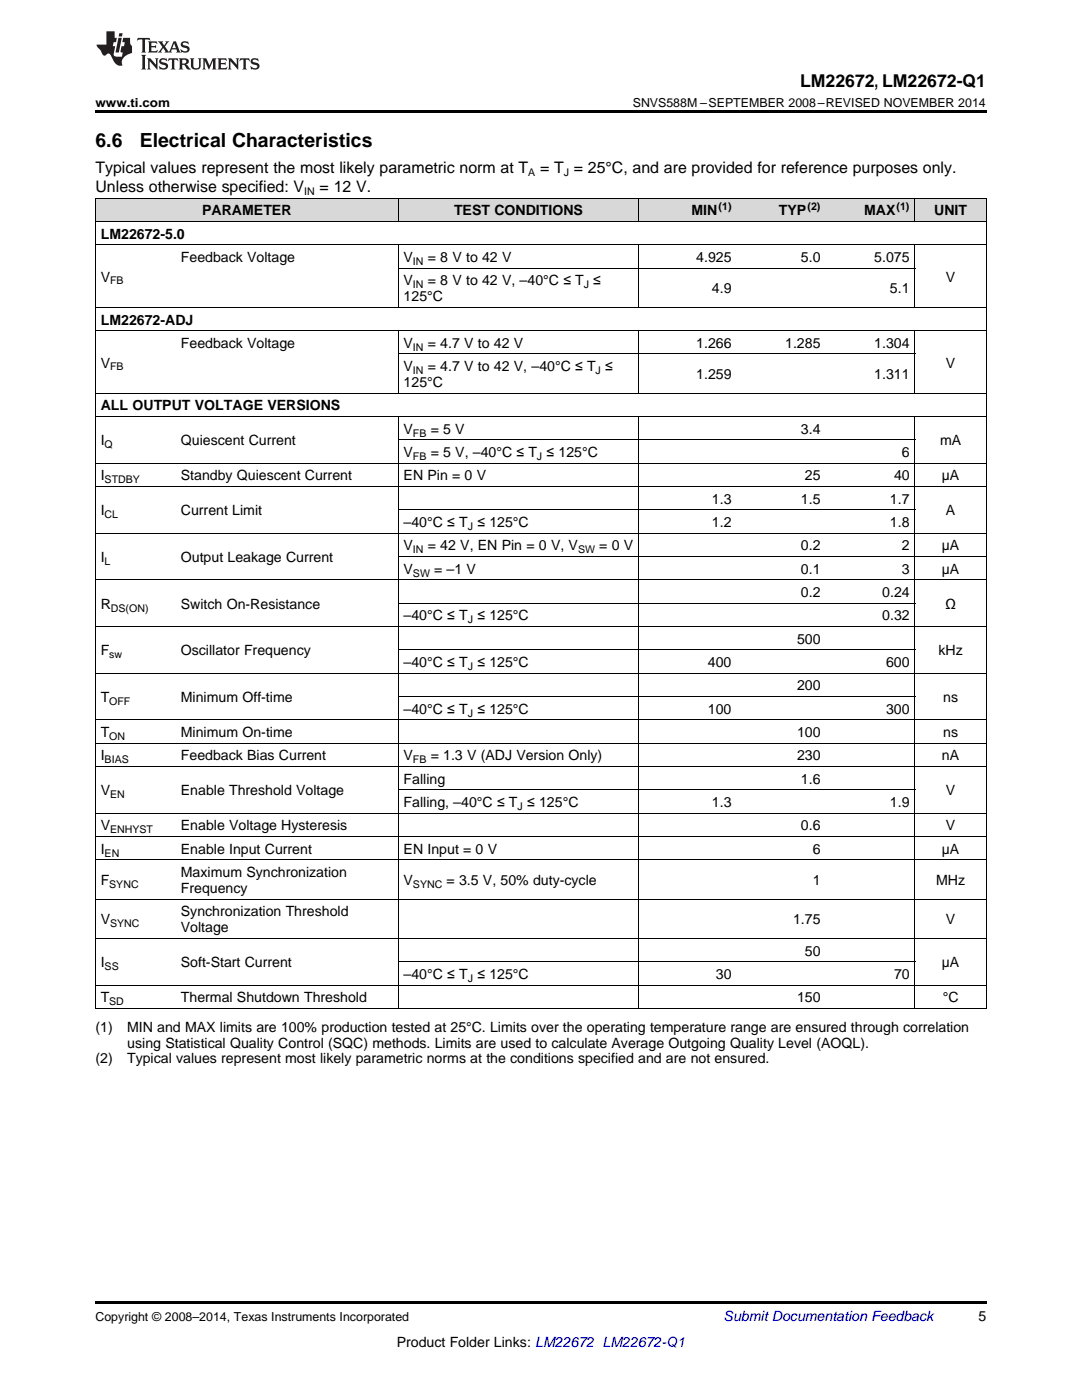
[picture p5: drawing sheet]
<svg xmlns="http://www.w3.org/2000/svg" width="216mm" height="279mm" viewBox="0 0 216 279" stroke-linecap="round" stroke-linejoin="round" font-family="sans-serif">
<defs><g id="words">
<g font-size="3.9">
<text x="19" y="29.3">6.6</text>
<text x="27.9" y="29.3">Electrical Characteristics</text>
</g>
<text font-size="3.5" x="159.6" y="17.3">LM22672, LM22672-Q1</text>
<g font-size="3.2">
<text x="19" y="34.4">Typical values represent the most likely parametric norm at T</text>
<text x="107.8" y="34.4">= T = 25°C, and are provided for reference purposes only.</text>
<text x="19" y="38.3">Unless otherwise specified: V</text>
<text x="63.8" y="38.3">= 12 V.</text>
</g>
<g font-size="2.8">
<text x="20.1" y="47.6">LM22672-5.0</text>
<text x="40.3" y="43">PARAMETER</text>
<text x="90.6" y="43">TEST CONDITIONS</text>
<text x="138" y="43">MIN</text>
<text x="155.4" y="43">TYP</text>
<text x="172.4" y="43">MAX</text>
<text x="186.4" y="43">UNIT</text>
<text x="36.1" y="52.3">Feedback Voltage</text>
<text x="80.5" y="52.3">V</text>
<text x="85.4" y="52.3">= 8 V to 42 V</text>
<text x="138.9" y="52.3">4.925</text>
<text x="159.8" y="52.3">5.0</text>
<text x="174.4" y="52.3">5.075</text>
<text x="20.1" y="56.2">V</text>
<text x="80.5" y="56.9">V</text>
<text x="85.4" y="56.9">= 8 V to 42 V, –40°C ≤ T ≤</text>
<text x="142.1" y="58.5">4.9</text>
<text x="177.6" y="58.5">5.1</text>
<text x="188.7" y="56.2">V</text>
<text x="20.1" y="64.8">LM22672-ADJ</text>
<text x="80.5" y="60.1">125°C</text>
<text x="36.1" y="69.4">Feedback Voltage</text>
<text x="80.5" y="69.4">V</text>
<text x="85.4" y="69.4">= 4.7 V to 42 V</text>
<text x="138.9" y="69.4">1.266</text>
<text x="156.7" y="69.4">1.285</text>
<text x="174.4" y="69.4">1.304</text>
<text x="20.1" y="73.3">V</text>
<text x="80.5" y="74.1">V</text>
<text x="80.5" y="77.3">125°C</text>
<text x="85.4" y="74.1">= 4.7 V to 42 V, –40°C ≤ T ≤</text>
<text x="138.9" y="75.7">1.259</text>
<text x="174.4" y="75.7">1.311</text>
<text x="188.7" y="73.3">V</text>
<text x="20.1" y="81.9">ALL OUTPUT VOLTAGE VERSIONS</text>
<text x="20.1" y="88.9">I</text>
<text x="36.1" y="88.9">Quiescent Current</text>
<text x="80.5" y="86.6">V</text>
<text x="85.9" y="86.6">= 5 V</text>
<text x="159.8" y="86.6">3.4</text>
<text x="187.6" y="88.9">mA</text>
<text x="20.1" y="95.9">I</text>
<text x="36.1" y="95.9">Standby Quiescent Current</text>
<text x="80.5" y="91.2">V</text>
<text x="80.5" y="95.9">EN Pin = 0 V</text>
<text x="85.9" y="91.2">= 5 V, –40°C ≤ T ≤ 125°C</text>
<text x="160.6" y="95.9">25</text>
<text x="178.4" y="95.9">40</text>
<text x="180" y="91.2">6</text>
<text x="187.9" y="95.9">µA</text>
<text x="142.1" y="100.5">1.3</text>
<text x="159.8" y="100.5">1.5</text>
<text x="177.6" y="100.5">1.7</text>
<text x="20.1" y="102.9">I</text>
<text x="36.1" y="102.9">Current Limit</text>
<text x="80.5" y="105.2">–40°C ≤ T ≤ 125°C</text>
<text x="142.1" y="105.2">1.2</text>
<text x="177.6" y="105.2">1.8</text>
<text x="188.7" y="102.9">A</text>
<text x="20.1" y="112.2">I</text>
<text x="36.1" y="112.2">Output Leakage Current</text>
<text x="80.5" y="109.9">V</text>
<text x="85.4" y="109.9">= 42 V, EN Pin = 0 V, V</text>
<text x="119.6" y="109.9">= 0 V</text>
<text x="159.8" y="109.9">0.2</text>
<text x="180" y="109.9">2</text>
<text x="187.9" y="109.9">µA</text>
<text x="80.5" y="114.5">V</text>
<text x="86.6" y="114.5">= –1 V</text>
<text x="159.8" y="114.5">0.1</text>
<text x="159.8" y="119.2">0.2</text>
<text x="176" y="119.2">0.24</text>
<text x="180" y="114.5">3</text>
<text x="187.9" y="114.5">µA</text>
<text x="20.1" y="121.5">R</text>
<text x="36.1" y="121.5">Switch On-Resistance</text>
<text x="80.5" y="123.8">–40°C ≤ T ≤ 125°C</text>
<text x="176" y="123.8">0.32</text>
<text x="188.6" y="121.5">Ω</text>
<text x="20.1" y="130.8">F</text>
<text x="36.1" y="130.8">Oscillator Frequency</text>
<text x="159" y="128.5">500</text>
<text x="187.3" y="130.8">kHz</text>
<text x="80.5" y="133.1">–40°C ≤ T ≤ 125°C</text>
<text x="141.3" y="133.1">400</text>
<text x="159" y="137.8">200</text>
<text x="176.8" y="133.1">600</text>
<text x="20.1" y="140.1">T</text>
<text x="36.1" y="140.1">Minimum Off-time</text>
<text x="80.5" y="142.5">–40°C ≤ T ≤ 125°C</text>
<text x="141.3" y="142.5">100</text>
<text x="176.8" y="142.5">300</text>
<text x="188.2" y="140.1">ns</text>
<text x="20.1" y="147.1">T</text>
<text x="36.1" y="147.1">Minimum On-time</text>
<text x="159" y="147.1">100</text>
<text x="188.2" y="147.1">ns</text>
<text x="20.1" y="151.8">I</text>
<text x="36.1" y="151.8">Feedback Bias Current</text>
<text x="80.5" y="151.8">V</text>
<text x="85.9" y="151.8">= 1.3 V (ADJ Version Only)</text>
<text x="159" y="151.8">230</text>
<text x="188" y="151.8">nA</text>
<text x="20.1" y="158.8">V</text>
<text x="36.1" y="158.8">Enable Threshold Voltage</text>
<text x="80.5" y="156.4">Falling</text>
<text x="80.5" y="161.1">Falling, –40°C ≤ T ≤ 125°C</text>
<text x="142.1" y="161.1">1.3</text>
<text x="159.8" y="156.4">1.6</text>
<text x="177.6" y="161.1">1.9</text>
<text x="188.7" y="158.8">V</text>
<text x="20.1" y="165.7">V</text>
<text x="36.1" y="165.7">Enable Voltage Hysteresis</text>
<text x="159.8" y="165.7">0.6</text>
<text x="188.7" y="165.7">V</text>
<text x="20.1" y="170.4">I</text>
<text x="36.1" y="170.4">Enable Input Current</text>
<text x="80.5" y="170.4">EN Input = 0 V</text>
<text x="162.2" y="170.4">6</text>
<text x="187.9" y="170.4">µA</text>
<text x="20.1" y="176.6">F</text>
<text x="36.1" y="175">Maximum Synchronization</text>
<text x="36.1" y="178.2">Frequency</text>
<text x="80.5" y="176.6">V</text>
<text x="89.1" y="176.6">= 3.5 V, 50% duty-cycle</text>
<text x="162.2" y="176.6">1</text>
<text x="186.8" y="176.6">MHz</text>
<text x="20.1" y="184.5">V</text>
<text x="36.1" y="182.9">Synchronization Threshold</text>
<text x="158.3" y="184.5">1.75</text>
<text x="188.7" y="184.5">V</text>
<text x="36.1" y="186.1">Voltage</text>
<text x="160.6" y="190.7">50</text>
<text x="20.1" y="193">I</text>
<text x="36.1" y="193">Soft-Start Current</text>
<text x="80.5" y="195.4">–40°C ≤ T ≤ 125°C</text>
<text x="142.8" y="195.4">30</text>
<text x="178.4" y="195.4">70</text>
<text x="187.9" y="193">µA</text>
<text x="20.1" y="200">T</text>
<text x="36.1" y="200">Thermal Shutdown Threshold</text>
<text x="159" y="200">150</text>
<text x="188.1" y="200">°C</text>
<text x="19" y="205.9">(1)</text>
<text x="25.4" y="205.9">MIN and MAX limits are 100% production tested at 25°C. Limits over the operating temperature range are ensured through correlation</text>
<text x="25.4" y="209.1">using Statistical Quality Control (SQC) methods. Limits are used to calculate Average Outgoing Quality Level (AOQL).</text>
<text x="19" y="212.2">(2)</text>
<text x="25.4" y="212.2">Typical values represent most likely parametric norms at the conditions specified and are not ensured.</text>
<text x="195.3" y="263.6">5</text>
<text x="79.2" y="268.9">Product Folder Links: LM22672 LM22672-Q1</text>
</g>
<text font-size="2.8" fill="#0000c8" x="144.4" y="263.6">Submit Documentation Feedback</text>
<g font-size="2.5">
<text x="19" y="21.4">www.ti.com</text>
<text x="126.3" y="21.4">SNVS588M –SEPTEMBER 2008–REVISED NOVEMBER 2014</text>
<text x="19" y="263.6">Copyright © 2008–2014, Texas Instruments Incorporated</text>
</g>
<g font-size="2.1">
<text x="105.4" y="35.1">A</text>
<text x="112.5" y="35.1">J</text>
<text x="60.7" y="38.9">IN</text>
<text x="143.4" y="41.8">(1)</text>
<text x="161.1" y="41.8">(2)</text>
<text x="178.9" y="41.8">(1)</text>
<text x="82.4" y="52.8">IN</text>
<text x="22" y="56.8">FB</text>
<text x="82.4" y="57.5">IN</text>
<text x="116.5" y="57.5">J</text>
<text x="82.4" y="70">IN</text>
<text x="22" y="73.9">FB</text>
<text x="82.4" y="74.6">IN</text>
<text x="118.9" y="74.6">J</text>
<text x="20.9" y="89.5">Q</text>
<text x="82.4" y="87.1">FB</text>
<text x="82.4" y="91.8">FB</text>
<text x="107.1" y="91.8">J</text>
<text x="20.9" y="96.4">STDBY</text>
<text x="20.9" y="103.4">CL</text>
<text x="93.3" y="105.8">J</text>
<text x="20.9" y="112.7">L</text>
<text x="82.4" y="110.4">IN</text>
<text x="115.4" y="110.4">SW</text>
<text x="82.4" y="115.1">SW</text>
<text x="22.1" y="122.1">DS(ON)</text>
<text x="93.3" y="124.4">J</text>
<text x="21.8" y="131.4">sw</text>
<text x="93.3" y="133.7">J</text>
<text x="21.8" y="140.7">OFF</text>
<text x="93.3" y="143">J</text>
<text x="21.8" y="147.7">ON</text>
<text x="20.9" y="152.3">BIAS</text>
<text x="82.4" y="152.3">FB</text>
<text x="22" y="159.3">EN</text>
<text x="103.3" y="161.6">J</text>
<text x="22" y="166.3">ENHYST</text>
<text x="20.9" y="171">EN</text>
<text x="21.8" y="177.2">SYNC</text>
<text x="82.4" y="177.2">SYNC</text>
<text x="22" y="185">SYNC</text>
<text x="20.9" y="193.6">SS</text>
<text x="93.3" y="195.9">J</text>
<text x="21.8" y="200.6">SD</text>
</g>
</g></defs>
<g fill="#d8d8d8">
<path d="M19 39.6h16v4.6h-16z"/>
<path d="M35 39.6h44.5v4.6h-44.5z"/>
<path d="M79.5 39.6h48v4.6h-48z"/>
<path d="M127.5 39.6h19.5v4.6h-19.5z"/>
<path d="M147 39.6h17.8v4.6h-17.8z"/>
<path d="M164.8 39.6h17.8v4.6h-17.8z"/>
<path d="M182.6 39.6h14.2v4.6h-14.2z"/>
</g>
<path d="M19 22h177.8v.5h-177.8zM19 201.3h.2zM79.4 201.3h.1zM127.4 201.3h.1zM182.5 201.3h.1zM196.7 201.3h.1zM19 259.7h177.8v.5h-177.8z" fill="#000"/>
<g fill="none" stroke="#000" stroke-width=".2">
<path d="M19 39.5h177.8M19.1 39.5v161.8M79.4 39.5v4.7M127.4 39.5v4.7M182.5 39.5v4.7M196.8 39.5v161.8M19 48.8h177.8M19 44.2h177.8M79.4 48.9v12.5M79.5 53.5h103.1M127.4 48.9v12.5M182.5 48.9v12.5"/>
<path d="M19 78.5h177.8M19 66h177.8M19 61.3h177.8M79.4 66v12.5M79.5 70.6h103.1M127.4 66v12.5M182.5 66v12.5M19 97.1h177.8M19 92.4h177.8M19 83.1h177.8M79.4 83.1v118.2M79.5 87.8h103.1"/>
<path d="M127.4 83.1v118.2M182.5 83.1v118.2M19 115.7h177.8M19 106.4h177.8M79.5 111.1h117.3M79.5 101.8h103.1M19 134.4h177.8M19 125h177.8M79.5 139h103.1M79.5 129.7h103.1M79.5 120.4h103.1M19 153h177.8"/>
<path d="M19 148.3h177.8M19 143.7h177.8M79.5 157.6h103.1M19 179.4h177.8M19 171.6h177.8M19 167h177.8M19 162.3h177.8M19 196.6h177.8M19 187.3h177.8M79.5 191.9h103.1M19 201.2h177.8"/>
</g>
<g fill="#231f20">
<path d="M27.5 7.6l-.1 .5 .4-.2h.6v.1v2.1l-.2 .4h1l-.3-.4v-2.1l.1-.1h.5l.5 .2-.2-.5zM29.5 8.3l.2 .3v1.5l-.2 .4h1.8l.2-.6a1.04 1.04 0 0 1-1.3 .2v-.7h.6l.3 .2v-.6l-.3 .2h-.6v-.6l.8-.1 .4 .3-.2-.5zM31.5 8.3l.9 1.1-.9 1.1h.8l-.2-.2 .5-.7 .4 .7-.2 .2h1.5l-.1-.2 .1-.4h.9l.1 .4-.2 .2h1l-.3-.3-.7-1.9h-.5l-.9 2-.8-1 .9-1h-.8l.1 .3-.3 .5-.4-.6 .2-.2zM34.7 8.6l.4 1h-.7zM36.3 8.4a.63 .63 0 0 0-.2 .7 .63 .63 0 0 0 .6 .4l.6 .2 .1 .2a.75 .75 0 0 1-.7 .4 .75 .75 0 0 1-.6-.5l.1 .7 .1-.1a1.11 1.11 0 0 0 1.5-.6 1.13 1.13 0 0 0-1.2-.8l-.1-.4a1.04 1.04 0 0 1 1.2 .2l-.2-.5-.1 .1-.5-.2zM28.2 10.9l.2 .4v2.2l-.2 .4h1l-.3-.4v-2.2l.3-.4zM29.3 11.6l.3 .4v1.5l-.3 .4h.8l-.2-.4v-1.3l1.5 1.7v-1.9l.2-.4h-.7l.2 .4v.9l-1.1-1.3zM32 11.8a.62 .62 0 0 0-.2 .7 .62 .62 0 0 0 .6 .4l.6 .1 .1 .3a.76 .76 0 0 1-.7 .3 .76 .76 0 0 1-.6-.4l.1 .7 .1-.1a1.11 1.11 0 0 0 1.5-.6 1.13 1.13 0 0 0-1.2-.8l-.1-.4a1.04 1.04 0 0 1 1.2 .2l-.2-.6-.1 .1-.5-.1zM33.7 11.6l-.2 .6a.61 .61 0 0 1 .8-.3v1.6l-.2 .4h.9l-.2-.4v-1.6a.63 .63 0 0 1 .8 .3l-.2-.6zM35.6 11.6l.3 .4v1.5l-.3 .4h1l-.2-.2v-.8l.5 .2a.76 .76 0 0 0 1.2 .7l-1-1a.58 .58 0 0 0 .6-.5 .58 .58 0 0 0-.5-.6zM36.4 11.9h.1a.45 .45 0 0 1 .5 .1 .45 .45 0 0 1 .1 .5l-.7 .2zM37.9 11.6l.2 .2a2.17 2.17 0 0 0 .3 1.9 .99 .99 0 0 0 1.6-.6v-1.1l.2-.4h-.7l.2 .2a1.92 1.92 0 0 1-.2 1.8 .6 .6 0 0 1-.9-.5v-1.1l.2-.4zM40.4 11.6l.2 .4v1.5l-.2 .4h.7l-.2-.4v-1.4l.8 1.8 .8-1.8v1.4l-.2 .4h.9l-.2-.4v-1.5l.2-.4h-.8l-.6 1.5-.6-1.5zM43.4 11.6l.2 .4v1.5l-.2 .4h1.8l.2-.6a1.04 1.04 0 0 1-1.3 .1v-.6h.5l.4 .2v-.6l-.4 .2h-.5v-.7h.8l.3 .3-.1-.6zM45.5 11.6l.2 .4v1.5l-.2 .4h.7l-.2-.4v-1.3l1.5 1.7v-1.9l.2-.4h-.7l.2 .4v.9l-1.1-1.3zM47.9 11.6l-.1 .6a.61 .61 0 0 1 .8-.3v1.6l-.3 .4h1l-.3-.4 .1-1.6a.63 .63 0 0 1 .7 .3l-.1-.6zM50.2 11.8a.62 .62 0 0 0-.2 .7 .62 .62 0 0 0 .6 .4l.6 .1 .2 .3a.76 .76 0 0 1-.8 .3 .76 .76 0 0 1-.6-.4l.1 .7 .2-.1a1.11 1.11 0 0 0 1.5-.6 1.13 1.13 0 0 0-1.3-.8l-.1-.4a1.04 1.04 0 0 1 1.2 .2l-.1-.6-.2 .1-.5-.1z"/>
<path d="M21.2 6.3v2.6h-1.9l.1 .4 .7 .9a.91 .91 0 0 0 1 .8 .56 .56 0 0 1 .5-.3 .56 .56 0 0 1 .5 .3l.4 .8a1.53 1.53 0 0 0 1.9 1.2 1.54 1.54 0 0 1 1-2.1l.9-.3v-1.4a1.52 1.52 0 0 1-.3-1.6h-1.4l-.2 .8h.5l-.2 .8h-.4l-.2 1v.2l.4 .1-.2 .8a1.93 1.93 0 0 1-1.6-.3l.3-1.8h-.5l.2-.8h.4l.2-.8h-.4v-1.3zM23.6 7.6l-.6 2.9h.7l.6-2.9zM23.8 6.6l-.1 .7h.6l.2-.7z"/>
</g>
<use href="#words"/>
</svg>
